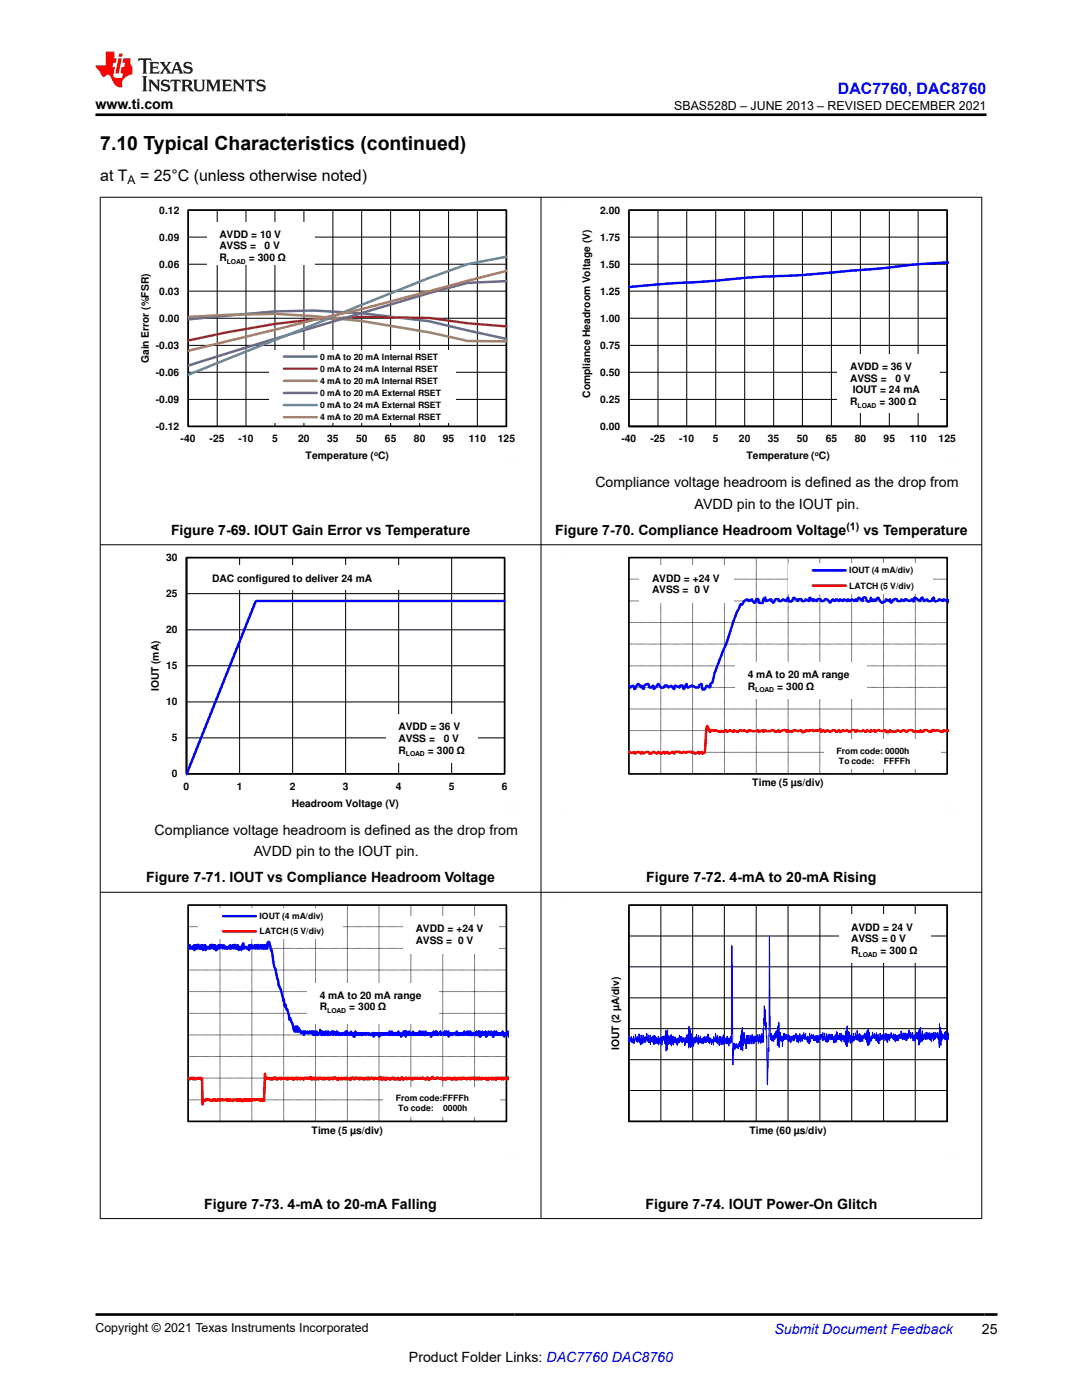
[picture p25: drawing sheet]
<svg xmlns="http://www.w3.org/2000/svg" width="216mm" height="279mm" viewBox="0 0 216 279" stroke-linecap="round" stroke-linejoin="round" font-family="sans-serif">
<defs><g id="words">
<text font-size="3.9" x="20" y="29.9">7.10 Typical Characteristics (continued)</text>
<text font-size="3.2" fill="#00f" x="167.2" y="18.7">DAC7760, DAC8760</text>
<g font-size="3.2">
<text x="20" y="36.1">at T</text>
<text x="27.9" y="36.1">= 25°C (unless otherwise noted)</text>
</g>
<g font-size="2.8">
<text x="19" y="21.8">www.ti.com</text>
<text x="118.8" y="97.3">Compliance voltage headroom is defined as the drop from</text>
<text x="138.6" y="101.5">AVDD pin to the IOUT pin.</text>
<text x="34.1" y="106.7">Figure 7-69. IOUT Gain Error vs Temperature</text>
<text x="110.8" y="106.7">Figure 7-70. Compliance Headroom Voltage</text>
<text x="172.3" y="106.7">vs Temperature</text>
<text x="30.9" y="166.6">Compliance voltage headroom is defined as the drop from</text>
<text x="50.7" y="170.8">AVDD pin to the IOUT pin.</text>
<text x="29.2" y="176.1">Figure 7-71. IOUT vs Compliance Headroom Voltage</text>
<text x="128.9" y="176.1">Figure 7-72. 4-mA to 20-mA Rising</text>
<text x="40.8" y="241.2">Figure 7-73. 4-mA to 20-mA Falling</text>
<text x="128.8" y="241.2">Figure 7-74. IOUT Power-On Glitch</text>
<text x="195.9" y="266.1">25</text>
<text x="81.6" y="271.7">Product Folder Links: DAC7760 DAC8760</text>
</g>
<text font-size="2.8" fill="#00f" x="154.5" y="266.2">Submit Document Feedback</text>
<g font-size="2.5">
<text x="134.5" y="21.9">SBAS528D – JUNE 2013 – REVISED DECEMBER 2021</text>
<text x="19" y="265.9">Copyright © 2021 Texas Instruments Incorporated</text>
</g>
<text font-size="2.4" x="25.5" y="36.7">A</text>
<g font-size="2.1">
<text x="31.8" y="42.6">0.12</text>
<text x="43.8" y="47.4">AVDD = 10 V</text>
<text x="119.7" y="42.6">2.00</text>
<text x="31.8" y="53.4">0.06</text>
<text x="31.8" y="48">0.09</text>
<text x="43.8" y="49.8">AVSS =</text>
<text x="43.8" y="52.2">R</text>
<text x="49.7" y="52.2">= 300</text>
<text x="52.8" y="49.8">0 V</text>
<text x="55.4" y="52.2">ü</text>
<text x="119.7" y="53.4">1.50</text>
<text x="119.7" y="48">1.75</text>
<text x="31.8" y="58.8">0.03</text>
<text x="119.7" y="58.8">1.25</text>
<text x="31.8" y="64.2">0.00</text>
<text x="119.7" y="64.2">1.00</text>
<text x="31.1" y="69.6">-0.03</text>
<text x="119.7" y="69.6">0.75</text>
<text x="29.7" y="72.5" transform="rotate(-90 29.7 72.5)">Gain Error (%FSR)</text>
<text x="31.1" y="75">-0.06</text>
<text x="119.7" y="75">0.50</text>
<text x="169.6" y="73.8">AVDD = 36 V</text>
<text x="169.6" y="76.1">AVSS =</text>
<text x="178.7" y="76.1">0 V</text>
<text x="31.1" y="80.4">-0.09</text>
<text x="117.7" y="79.4" transform="rotate(-90 117.7 79.4)">Compliance Headroom Voltage (V)</text>
<text x="119.7" y="80.4">0.25</text>
<text x="169.6" y="80.9">R</text>
<text x="170.2" y="78.5">IOUT = 24 mA</text>
<text x="175.5" y="80.9">= 300 ü</text>
<text x="31.1" y="85.8">-0.12</text>
<text x="36" y="88.3">-40</text>
<text x="41.8" y="88.3">-25</text>
<text x="47.6" y="88.3">-10</text>
<text x="54.3" y="88.3">5</text>
<text x="59.5" y="88.3">20</text>
<text x="65.3" y="88.3">35</text>
<text x="71" y="88.3">50</text>
<text x="76.8" y="88.3">65</text>
<text x="82.6" y="88.3">80</text>
<text x="88.4" y="88.3">95</text>
<text x="93.6" y="88.3">110</text>
<text x="99.3" y="88.3">125</text>
<text x="119.7" y="85.8">0.00</text>
<text x="124" y="88.3">-40</text>
<text x="129.8" y="88.3">-25</text>
<text x="135.5" y="88.3">-10</text>
<text x="142.3" y="88.3">5</text>
<text x="147.4" y="88.3">20</text>
<text x="153.2" y="88.3">35</text>
<text x="159" y="88.3">50</text>
<text x="164.8" y="88.3">65</text>
<text x="170.5" y="88.3">80</text>
<text x="176.3" y="88.3">95</text>
<text x="181.5" y="88.3">110</text>
<text x="187.3" y="88.3">125</text>
<text x="61" y="91.7">Temperature ( C)</text>
<text x="148.9" y="91.7">Temperature ( C)</text>
<text x="168.9" y="105.8">(1)</text>
<text x="33.2" y="112">30</text>
<text x="33.2" y="119.2">25</text>
<text x="42.3" y="116.1">DAC configured to deliver 24 mA</text>
<text x="130.1" y="116.1">AVDD = +24 V</text>
<text x="130.1" y="118.4">AVSS = 0 V</text>
<text x="33.2" y="126.4">20</text>
<text x="31.7" y="137.9" transform="rotate(-90 31.7 137.9)">IOUT (mA)</text>
<text x="33.2" y="133.6">15</text>
<text x="149.2" y="135.3">4 mA to 20 mA range</text>
<text x="149.2" y="137.7">R</text>
<text x="155.1" y="137.7">= 300 ü</text>
<text x="33.2" y="140.8">10</text>
<text x="34.3" y="148">5</text>
<text x="79.5" y="145.7">AVDD = 36 V</text>
<text x="79.5" y="148">AVSS =</text>
<text x="88.5" y="148">0 V</text>
<text x="34.3" y="155.2">0</text>
<text x="79.5" y="150.4">R</text>
<text x="85.4" y="150.4">= 300</text>
<text x="91.2" y="150.4">ü</text>
<text x="36.6" y="157.6">0</text>
<text x="47.2" y="157.6">1</text>
<text x="57.8" y="157.6">2</text>
<text x="58.3" y="161">Headroom Voltage (V)</text>
<text x="68.4" y="157.6">3</text>
<text x="79" y="157.6">4</text>
<text x="89.6" y="157.6">5</text>
<text x="100.1" y="157.6">6</text>
<text x="150.1" y="156.9">Time (5 µs/div)</text>
<text x="169.9" y="185.7">AVDD = 24 V</text>
<text x="83" y="186.1">AVDD = +24 V</text>
<text x="83" y="188.4">AVSS = 0 V</text>
<text x="169.9" y="188.1">AVSS = 0 V</text>
<text x="169.9" y="190.5">R</text>
<text x="175.7" y="190.5">= 300 ü</text>
<text x="63.8" y="199.3">4 mA to 20 mA range</text>
<text x="63.8" y="201.7">R</text>
<text x="69.7" y="201.7">= 300 ü</text>
<text x="123.5" y="209.6" transform="rotate(-90 123.5 209.6)">IOUT (2 µA/div)</text>
<text x="62.2" y="226.3">Time (5 µs/div)</text>
<text x="149.5" y="226.3">Time (60 µs/div)</text>
</g>
<g font-size="1.7">
<text x="63.9" y="71.8">0 mA to 20 mA Internal RSET</text>
<text x="63.9" y="74.2">0 mA to 24 mA Internal RSET</text>
<text x="63.9" y="76.6">4 mA to 20 mA Internal RSET</text>
<text x="63.9" y="79">0 mA to 20 mA External RSET</text>
<text x="63.9" y="81.4">0 mA to 24 mA External RSET</text>
<text x="63.9" y="83.9">4 mA to 20 mA External RSET</text>
<text x="169.4" y="114.4">IOUT (4 mA/div)</text>
<text x="169.4" y="117.5">LATCH (5 V/div)</text>
<text x="166.9" y="150.4">From code: 0000h</text>
<text x="167.4" y="152.4">To code:</text>
<text x="176.4" y="152.4">FFFFh</text>
<text x="51.8" y="183.4">IOUT (4 mA/div)</text>
<text x="51.8" y="186.5">LATCH (5 V/div)</text>
<text x="79" y="219.8">From code:FFFFh</text>
<text x="79.4" y="221.7">To code:</text>
<text x="88.4" y="221.7">0000h</text>
</g>
<g font-size="1.4">
<text x="45.3" y="52.7">LOAD</text>
<text x="171.1" y="81.4">LOAD</text>
<text x="74.6" y="91">o</text>
<text x="162.6" y="91">o</text>
<text x="150.7" y="138.2">LOAD</text>
<text x="81" y="150.9">LOAD</text>
<text x="171.3" y="190.9">LOAD</text>
<text x="65.3" y="202.2">LOAD</text>
</g>
</g></defs>
<g fill="none" stroke="#000" stroke-width=".2">
<path d="M37.6 41.9h63.4v43.2h-63.4zM37.6 58.1h63.4M37.6 52.7h63.4M37.6 47.3h63.4M43.3 41.9v43.2M49.1 41.9v43.2M54.9 41.9v43.2M60.6 41.9v43.2M66.4 41.9v43.2M72.2 41.9v43.2M77.9 41.9v43.2M83.7 41.9v43.2"/>
<path d="M89.5 41.9v43.2M95.2 41.9v43.2M37.6 79.7h63.4M37.6 74.3h63.4M37.6 68.9h63.4M37.6 63.5h63.4"/>
</g>
<path d="M37.5 41.9h63.6v43.2h-63.6z" fill="none" stroke="#000" stroke-width=".33"/>
<path d="M37.5 63.7l17.4-1.6 7.7-.1 9.6 .5 13.4 1.6 15.5 3.5" fill="none" stroke="#406ea5" stroke-width=".49"/>
<path d="M101.1 65.1l-7.8-.6-7.7-1-13.4-.3a161 161 0 0 0-34.7 4.8" fill="none" stroke="#a7423f" stroke-width=".49"/>
<path d="M37.5 63.2l7.7-.4 9.7-.2a188.7 188.7 0 0 1 38.4 5.4l7.8 .1" fill="none" stroke="#85a349" stroke-width=".49"/>
<path d="M101.1 56.1l-7.8 .3-7.7 2.1-13.4 4-17.3 5.1-17.4 5.4" fill="none" stroke="#6d538c" stroke-width=".49"/>
<path d="M101.1 51.2l-7.8 1.5-7.7 2.8-48.1 19.3" fill="none" stroke="#3c95ad" stroke-width=".49"/>
<path d="M101.1 54.1l-28.9 7.6-9.6 2.2-25.1 6.1" fill="none" stroke="#da8037" stroke-width=".49"/>
<path d="M53.6 69.9h37.3v14.6h-37.3z" fill-rule="evenodd" fill="#fff"/>
<path d="M56.6 71.2h6.6" fill="none" stroke="#406ea5" stroke-width=".49"/>
<path d="M56.6 73.6h6.6" fill="none" stroke="#a7423f" stroke-width=".49"/>
<path d="M56.6 76h6.6" fill="none" stroke="#85a349" stroke-width=".49"/>
<path d="M56.6 78.4h6.6" fill="none" stroke="#6d538c" stroke-width=".49"/>
<path d="M56.6 80.8h6.6" fill="none" stroke="#3c95ad" stroke-width=".49"/>
<path d="M56.6 83.3h6.6" fill="none" stroke="#da8037" stroke-width=".49"/>
<path d="M24 40.9h80v52.3h-80z" fill="none" stroke="#fefefe" stroke-width=".2" stroke-dasharray=".4 .1" stroke-linecap="butt"/>
<path d="M41.3 44.3h21.5v8.5h-21.5z" fill-rule="evenodd" fill="#fff"/>
<g fill="none" stroke="#000" stroke-width=".2">
<path d="M125.5 41.9h63.5v43.2h-63.5zM125.5 58.1h63.5M125.5 52.7h63.5M125.5 47.3h63.5M131.3 41.9v43.2M137 41.9v43.2M142.8 41.9v43.2M148.6 41.9v43.2M154.4 41.9v43.2M160.1 41.9v43.2M165.9 41.9v43.2M171.7 41.9v43.2"/>
<path d="M177.5 41.9v43.2M183.2 41.9v43.2M125.5 79.7h63.5M125.5 74.3h63.5M125.5 68.9h63.5M125.5 63.5h63.5"/>
</g>
<path d="M125.5 41.9h63.5v43.2h-63.5zM125.5 85.1h63.5" fill="none" stroke="#000" stroke-width=".33"/>
<path d="M189.4 52.4a198.2 198.2 0 0 0-16 1.4l-3.6 .2a241.6 241.6 0 0 1-20.3 1.4l-8.6 .8-7.7 .4-7.8 .7" fill="none" stroke="#00f" stroke-width=".49"/>
<path d="M111.9 40.9h80v52.3h-80z" fill="none" stroke="#fefefe" stroke-width=".2" stroke-dasharray=".4 .1" stroke-linecap="butt"/>
<path d="M167.2 70.6h20.4v11.8h-20.4z" fill-rule="evenodd" fill="#fff"/>
<path d="M37.2 111.3h63.5v43.1h-63.5zM37.2 118.5h63.5M47.8 111.3v43.1M58.4 111.3v43.1M69 111.3v43.1M79.5 111.3v43.1M90.1 111.3v43.1M37.2 132.9h63.5M37.2 125.7h63.5M37.2 147.3h63.5M37.2 140.1h63.5" fill="none" stroke="#000" stroke-width=".2"/>
<path d="M37.2 111.3h63.5v43.2h-63.5zM37.2 111.3v43.2" fill="none" stroke="#000" stroke-width=".33"/>
<path d="M100.7 119.9h-48.5a1.2 1.2 0 0 0-1.6 1.1l-13.4 33.5" fill="none" stroke="#00f" stroke-width=".49"/>
<path d="M24 110.2h80v52.4h-80z" fill="none" stroke="#fefefe" stroke-width=".2" stroke-dasharray=".4 .1" stroke-linecap="butt"/>
<g fill="#fff">
<path d="M77.1 142.5h18.2v9.8h-18.2z" fill-rule="evenodd"/>
<path d="M39.9 112.9h47.6v4.9h-47.6z" fill-rule="evenodd"/>
</g>
<g fill="none" stroke="#000" stroke-width=".2">
<path d="M125.5 119.9h63.5M125.5 115.6h63.5M131.8 111.3v43.2M138.2 111.3v43.2M144.6 111.3v43.2M150.9 111.3v43.2M157.3 111.3v43.2M163.6 111.3v43.2M169.9 111.3v43.2M176.3 111.3v43.2M182.6 111.3v43.2M125.5 137.2h63.5"/>
<path d="M125.5 132.9h63.5M125.5 128.5h63.5M125.5 124.2h63.5M125.5 150.1h63.5M125.5 145.8h63.5M125.5 141.5h63.5M189 154.4h-63.5v-43.1h63.5v43.2"/>
</g>
<path d="M125.5 111.3h63.5v43.2h-63.5z" fill="none" stroke="#000" stroke-width=".33"/>
<path d="M189.4 120.1l-.4-.5-.1 .4-.7-.4-.1 .4-.6-.4-.9 .4h-.1l-.2-.7-.4 .4a.54 .54 0 0 1-.5 .3 .54 .54 0 0 1-.5-.4l-.5 .4-.3-.7-.3 .2-.2 .5-1.1-.7-.1 .7h-.1l-.3-.4-.6 .4-.7-.4-.3 .4-.5-.4a.45 .45 0 0 1-.5 .4 .45 .45 0 0 1-.4-.4 .7 .7 0 0 0-1 .5l-.2 .2-.2-.7-.1 .4-.7-.4-.1 .4-.8 .3-.7-1-.5 .7-.2-.4-.5 .4-.2-.7-.1 .4a.42 .42 0 0 1-.4 .4 .42 .42 0 0 1-.4-.3l-.1-.5-.2-.1-.3 .1-.2 .7-.7-.7-.4 .7-.3-.4-.2 .4-.5-.4-.4 .4-.4-.4-.1 .4-.7-.4-.2 .4-.5-.4-.3 .4-.5-.4-.4 .4-.3-.4-.7 .7a.69 .69 0 0 0-.5-.7 .69 .69 0 0 0-.8 .4h-.3a.45 .45 0 0 0-.5-.4 .45 .45 0 0 0-.4 .4l-.7-.4-.1 .4-.6-.7-.1 .7-.7-.4-.1 .1a.4 .4 0 0 1-.4 .3 .4 .4 0 0 1-.4-.4h-.6l-.1 .4-.8-.7-.2 .4a.44 .44 0 0 1-.5 .3 .44 .44 0 0 1-.4-.3v-.4l-.4 .7-.4-.3a.42 .42 0 0 0-.6 .3h-.4l-.1-.4h-.2a.54 .54 0 0 0-.7 .5l-.3 .2-.3-.6h-.3a.59 .59 0 0 1-.9 .1v-.5l-.4 .3-.1 .7a.57 .57 0 0 1-.7 0 .57 .57 0 0 1-.2-.7h-.4l-.2 .7-.5-.3-.2-.4-.6 .4-.3-.4-.2 .1-.4 .3-.4 .6h-.4l-1.3 3.2-1.4 4.5-.8 1.7-1.6 4.3-.2 1a1.15 1.15 0 0 1-.6 1.2l-.1 .7-.7-.4-.5 .8-.4-.1-.1-1-.5 .3-.1 .4h-.4l-.9-.4-.9 .4-.2-.7-.6 1-.2-.7h-.2h-.3l-.1 .4-.9-.4-.2 .7-.6-.7-.5 .4-.1-.1a.4 .4 0 0 0-.4-.3 .4 .4 0 0 0-.4 .4 .7 .7 0 0 1-1-.5l-.2-.2-.8 1-.1-.7-.7 .4-.4-.7h-.2a.79 .79 0 0 0-.7 1l-.3-.7-.2 .4-.6-.7-.6 1-.3-.6-.1-.1-.5 .4-.4-.4" fill="none" stroke="#00f" stroke-width=".49"/>
<path d="M189.4 145.8l-.4-.1-.1 .2-.7-.2-.1 .4h-.2a1.84 1.84 0 0 0-1.5-.3l-.2-.1h-.2l-.2 .4-.4-.1a.87 .87 0 0 0-1.3 .1l-.4-.4-.1 .4-1.1-.2-.1 .2a.93 .93 0 0 0-1.5 0 .64 .64 0 0 0-1.2 0l-.7-.3a1.01 1.01 0 0 1-1.4-.1 .45 .45 0 0 1-.5 .4 .45 .45 0 0 1-.4-.4l-.8 .2-.6-.2-.6 .4-.2-.4-.5 .2-.2-.2-.2 .4-.6-.4-.2 .4-.5-.4-.4 .2-.9-.2-.3 .4a.61 .61 0 0 0-.5-.4 .61 .61 0 0 0-.6 .4l-.5-.4-.7 .2-.2-.2-.5 .4-.3-.4-.5 .4a.71 .71 0 0 0-.6-.4 .71 .71 0 0 0-.7 .4 .56 .56 0 0 0-.5-.4 .56 .56 0 0 0-.5 .4l-.4-.4-.3 .4-.2-.5-.6 .3-.1-.2-.7 .2-.3-.2h-.4l-.1 .2-.8-.1a.4 .4 0 0 1-.4 .3 .4 .4 0 0 1-.4-.4 1.68 1.68 0 0 1-1.5 0 .66 .66 0 0 1-1.1 0l-.3 .4-.1-.4h-.2h-.4l-.8 .4-.1-.4-.7 .4-.6-.4a1.27 1.27 0 0 1-1.4 0l-.4 .4-.1-.4-.8 .4-.1-.4-.4 .2h-.7a.68 .68 0 0 0-1.1 .2l-.6-.4-.4 .2-.4-.2-.6 .4-.6-.4-.2 .4-.7-.4-.5 .4-.3-.4-.5 .4-.2-.2-.7 .2-.5-.3-.2-.1-.2 .2-.5-.2h-.2l-.1 .4-.6-1.2-.2 .6-.3 4.5-.1 .3-.4 .1-.1-.4-.5 .4-.1-.4-.7 .4-.5-.4-.2 .2v-.2h-.8a.47 .47 0 0 1-.8 0l-.6 .2-.2-.2h-.9l-.2 .4-.3-.4a.55 .55 0 0 1-.5 .4 .55 .55 0 0 1-.6-.4l-.5 .4-.1-.4-.6 .4-.5-.4-.3 .4-.6-.4a.89 .89 0 0 1-1 .3l-.2-.3-.2 .1-.7 .3-.3-.4-.2 .4-.1-.1a.65 .65 0 0 0-1.1 .1l-.2-.4-.4 .2-.7-.1" fill="none" stroke="#f00" stroke-width=".49"/>
<path d="M157.3 112.3h28.8v6.1h-28.8z" fill-rule="evenodd" fill="#fff"/>
<path d="M162.2 113.8h6.5" fill="none" stroke="#00f" stroke-width=".49"/>
<path d="M162.2 116.9h6.5" fill="none" stroke="#f00" stroke-width=".49"/>
<path d="M111.9 110.2h80v52.4h-80z" fill="none" stroke="#fefefe" stroke-width=".2" stroke-dasharray=".4 .1" stroke-linecap="butt"/>
<g fill="#fff">
<path d="M146.8 132.2h26.1v7.2h-26.1z" fill-rule="evenodd"/>
<path d="M164.5 147.6h23.2v5.9h-23.2z" fill-rule="evenodd"/>
<path d="M127.6 112.9h18.8v7.4h-18.8z" fill-rule="evenodd"/>
</g>
<g fill="none" stroke="#000" stroke-width=".2">
<path d="M37.5 197.9h63.6M37.5 193.6h63.6M37.5 189.3h63.6M37.5 184.9h63.6M43.9 180.6v43.2M50.2 180.6v43.2M56.6 180.6v43.2M63 180.6v43.2M69.3 180.6v43.2M75.6 180.6v43.2M82 180.6v43.2M88.3 180.6v43.2"/>
<path d="M94.7 180.6v43.2M37.5 219.5h63.6M37.5 215.2h63.6M37.5 210.8h63.6M37.5 206.5h63.6M37.5 202.2h63.6M101 223.8h-63.4v-43.1l63.5-.1v43.2"/>
</g>
<path d="M37.5 180.6h63.5v43.2h-63.5z" fill="none" stroke="#000" stroke-width=".33"/>
<path d="M37.5 188.9l.2 .4 .1-.7 .1 .7 .3-.3 .2 .3 .3-.7 .1 1 .3-1 .1 .7h.1l.1-.7 .1-.1 .2 .1 .1 .7 .1 .1 .2-.1v-.7l.2 .7 .1-.7 .1 1 .4-1 .1 1 .3-.6 .2 .3 .1-.3 .2 .3 .1-.7 .1 .7 .1-.7 .1-.1 .2 .1 .2 .7 .1-.7 .1 .7 .2-.7 .1 1 .3-.3 .2-.7 .2 .7 .1-.7 .2 .4v-.4l.1 .1 .2 .6 .2-.7 .3 .7 .1-.3 .2 .3 .1-.3 .1 .3 .2-.3 .3 .3v-.7l.2 .7 .4-.7 .1 .7 .3-.7 .4 .8 .1-.1v-.7l.2 1 .1-.6 .1 .3 .2-.3 .1 .6 .1-.6 .3-.7 .1 1 .4-.3 .2 .3 .1-.3 .2 .3 .1-.3 .1 .6v-1l.3 .7 .1-.7 .3 .7 .3-.3 .1-.4 .1 .7 .1-.7 .3 .7 .2-.7 .1 .7 .4-.3v-.4l.2 .7 .1-.7 .2 .7 .1-.7 .1 .7 .2-.7 .1 .7 .2-.7 .1 .7 .1-1 .2-.3 .2 .6a12.9 12.9 0 0 1 .9 4.1l.8 3a2.34 2.34 0 0 0 .5 1.7l.6 2.4v-.4l.2 1.4 .1-.3 .7 2 .1 1 .2-.3 .5 1.3a1.67 1.67 0 0 0 .6 1.4v-1l.3 1v-1l.2 1 .1-.7 .5 1 .1-.3 .2 .3 .1-.3 .1 .6 .2-.6 .3 .3 .2-.3 .2 .3 .3-.3 .2 .3 .2-.4 .4 .7v-.6l.2 .6v-.6l.2 .6 .2-.6 .2 .6 .2-.3h.2l.1-.7 .3 1 .2-.6 .1 .6 .4-.6 .1 .6 .3-.6 .1 .6 .1-.6 .3 .7 .4-.7 .3 .6v-.6l.4 .3 .1 .3 .2-.6 .3 .3v.3l.2-.3 .1 .3 .4-.3 .1 .3 .3-.3 .2 .3 .2-.6 .1 .6 .1-.6 .4 .6 .2-.3 .2 .3v-.6l.3 .6 .2-.3 .2 .7 .2-1 .2 .6 .2-.3 .2 .3 .3-.3v.3l.3-.3 .1 .4 .2-.4 .2 .3 .3-.3 .1 .3 .5-.3h.1v.3l.1-.3 .4 .4 .3-.5 .1 .1v.7l.4-.7 .1 .3 .2-.3 .2 .3 .1-.3 .2 .7 .1-.7 .2 .3 .1-.3 .2 .3 .1-.3 .2 .3 .1-.3h.3l.1 .3 .3-.3 .2 .3 .2-.6 .2 .6 .2-.6 .2 .6 .1-.3 .3 .3 .1-.3 .2 .3 .3-.3v.3l.1-.6 .1 .6 .3-.3 .1 .7 .3-.7 .1 .3 .3-.7 .1 .1 .1 1 .2-1 .3 .6 .3-.6 .2 .6 .2-.3 .1 .4 .2-.7 .3 .6 .1-.3 .2 .3 .1-.3 .2 .3 .1-.3 .1 .3 .2-.6 .2 .6v-.6l.3 .3 .1 .3 .1-.6 .3 .7 .2-.7 .3 .6v-.3l.2 .3 .1-.3 .3 .3v-.3l.2 .7 .1-.7 .2 .3 .2-.6 .2 .6 .3-.6v.6l.1-.6 .2 .7 .6-.7 .1 .6 .4-.3h.1l.1 .3 .2-.6 .2 .7 .1-.7 .2 .6 .2-.6v1l.3-.7 .2 .3 .1-.3 .2 .3 .1-.3h.3l.3 .3 .2-.6 .1 .6 .1 .1 .2-.4 .3 .3v-.3l.2 .3 .3-.3 .2 .3v-.6l.4 .6 .3-.6v.6l.2-.6 .1 .6 .2-.6 .1 .6 .2 .1 .4-.4 .2 .3h.1l.3-.6 .1 .6 .2 .1 .1-.1 .2-.7 .1 1.1 .3-.4 .2-.6 .2 .6 .2-.3 .1 .3 .1-.6 .1 1 .4-.7v.3l.1-.6 .4 .6 .2-.6 .3 1 .2-1 .3 .6 .1-.6 .2 .6 .3-.3v.3l.3-.3v.3l.3-.3v.3l.2-.6 .4 1v-.7l.2 .3 .2-.3 .2 .3v-.6l.1 .4" fill="none" stroke="#00f" stroke-width=".49"/>
<path d="M101.4 215.1l-.3 .3-.2-.3-.2 .2v-.2l-.2 .3-.3-.4-.1 .4-.3-.3v.2l-.6-.2-.2 .3-.1-.3v.3l-.3-.3-.1 .3-.3-.3-.1 .3-.1-.3-.5 .3-.1-.3v.3l-.2 .1-.4-.3a.42 .42 0 0 1-.6-.1l-.1 .3-.4-.3-.2 .3-.3-.3-.1 .3-.1-.3-.3 .3-.1-.3h-.1l-.2 .2-.4-.2-.1 .3-.2-.3-.2 .2-.1-.2-.2 .3-.5-.3v.2l-.1-.2v.2l-.3-.2-.1 .3-.2-.3-.3 .3v-.3l-.5 .4-.1-.4-.3 .3v-.3l-.4 .3-.2-.1-.1 .1-.2-.3-.3 .2-.2-.2-.2 .3-.1-.3-.1 .3-.2-.2-.3 .3-.1-.1v-.3l-.3 .2-.1-.2-.2 .2-.4-.2-.2 .2-.1-.2-.1 .2-.4-.2-.1 .2-.1-.4-.7 .6-.3-.5-.1 .4-.3-.1-.1 .1-.4-.3-.1 .2-.1-.2-.3 .2v-.2a.35 .35 0 0 1-.6 0l-.2 .2-.1-.2-.2 .2-.1-.2-.3 .3-.1-.3-.1 .3-.5-.3-.1 .2-.2-.2-.1 .3-.3-.3-.5 .3-.1-.3-.1 .3-.1-.4-.5 .5-.3-.4-.3 .3-.1-.1-.2 .1v-.3l-.3 .3-.2-.4-.4 .4-.1-.1-.2 .1-.3-.3-.3 .4v-.4l-.3 .3-.2-.4-.3 .5-.3-.6h-.1l-.1 .5-.2-.3a.36 .36 0 0 1-.6 0l-.4 .3v-.3l-.3 .2-.1-.2-.4 .3-.2-.3h-.2v.3l-.3-.3-.3 .3-.1-.3-.2 .3-.3-.3v.2l-.3-.2v.3l-.3-.3-.3 .2-.2-.2-.3 .3-.3-.3-.4 .3v-.3l-.1 .3-.2-.1-.1 .1-.5-.3-.1 .3-.3-.3-.4 .3-.1-.3v.2l-.4 .1-.3-.3v.3l-.2 .1-.3-.4-.1 .2v-.2h-.2h-.2v.3l-.2-.3-.1 .2-.2-.2-.2 .3-.1-.3-.2 .3-.1-.3-.3 .2-.2-.2-.1 .3-.3-.3-.1 .3-.4-.3-.1 .2-.1-.2-.2 .3-.2-.3-.2 .3-.3-.4-.1 .4-.2-.3-.2 .3-.1-.3-.2 .3-.1-.5-.2 .4-.1-.2-.3 .2-.1-.2h-.2v.2l-.3-.2-.2 .4-.2-.4-.2 .2-.3-.2v.3l-.4-.3-.2 .3v-.3h-.2l-.5 .3-.1-.3-.1 .3-.3-.3-.3 .2-.2-.2-.1 .3-.2-.3-.1 .3-.3-.3-.2 .2h-.3l-.1-.2-.3 .3v-.3l-.3 .2-.1-.2-.2 .3-.3-.3-.1 .3-.1-.4-.4 .4-.1-.3-.2 .3-.1-.1-.2 .1-.2-.3-.3 .2-.1-.2-.3 .3-.1-1.1-.3 5.4-.1-.3-.2 .3-.1-.3-.2 .3v-.3l-.4 .2-.1-.2-.2 .2-.3-.2-.2 .2-.1-.2h-.3l-.2 .3-.1-.3-.4 .3v-.3l-.1 .3-.1-.3-.2 .3-.1-.3-.2 .3v-.3l-.2-.1-.4 .5-.2-.1-.1-.3-.3 .3-.1-.3-.1 .3-.2-.3v.3l-.3-.3-.2 .2-.3-.2-.1 .3-.6-.3v.3l-.3-.3-.2 .3-.1-.3-.1 .2-.2-.2-.2 .2-.7-.2-.2 .3-.1-.3-.2 .2-.1-.2-.4 .3-.1-.3-.2 .2-.2-.2-.2 .3-.3-.1-.1 .1-.2-.3-.2 .2-.1-.2-.2 .2-.2-.2-.2 .3-.4-.1-.1 .9-.1-5.2-.2 .1v-.3l-.3 .2-.1-.2-.5 .2-.1 .1-.4-.3-.1 .3-.1-.3-.2 .2-.1-.2-.4 .3-.2-.3-.1 .1" fill="none" stroke="#f00" stroke-width=".49"/>
<path d="M39.6 181.3h28.8v6.1h-28.8z" fill-rule="evenodd" fill="#fff"/>
<path d="M44.5 182.8h6.6" fill="none" stroke="#00f" stroke-width=".49"/>
<path d="M44.5 185.9h6.6" fill="none" stroke="#f00" stroke-width=".49"/>
<path d="M24 179.6h80v52.3h-80z" fill="none" stroke="#fefefe" stroke-width=".2" stroke-dasharray=".4 .1" stroke-linecap="butt"/>
<g fill="#fff">
<path d="M80.5 182.9h19.1v7.5h-19.1z" fill-rule="evenodd"/>
<path d="M76.5 216.9h23.3v6h-23.3z" fill-rule="evenodd"/>
<path d="M61.4 196.2h26.1v8.1h-26.1z" fill-rule="evenodd"/>
</g>
<g fill="none" stroke="#000" stroke-width=".2">
<path d="M125.5 180.7h63.5v43.1h-63.5zM125.5 199.1h63.5M125.5 193h63.5M125.5 186.8h63.5M131.9 180.7v43.1M138.2 180.7v43.1M144.5 180.7v43.1M150.9 180.7v43.1M157.2 180.7v43.1M163.6 180.7v43.1M170 180.7v43.1M176.3 180.7v43.1"/>
<path d="M182.6 180.7v43.1M125.5 217.6h63.5M125.5 211.5h63.5M125.5 205.3h63.5"/>
</g>
<path d="M125.5 180.6h63.5v43.2h-63.5z" fill="none" stroke="#000" stroke-width=".33"/>
<path d="M125.4 207.4l.2 .7v-1.1l.1 .8 .1-.7 .2 .8v-1l.1 1.2 .1-.8 .2 .5v-1l.1 1.4 .2-.8v.4l.1-1.4 .1 1.1 .1-.4 .1 .8 .1-1.1 .1 1.2 .1-1 .1 .8v-1.5l.1 1.8 .1-.8 .2 1.2v-1.9l.1 1.6 .2-1 .1 1v-1.6l.1 1.3 .2-.9v1.1l.1-1.2 .1 1.1 .2-1.1v.6l.1-1.3 .1 1.6 .1-.8 .1 1.1v-1.5l.2 1.4 .1-.4 .1 .9v-1.9l.1 1.2 .2-.7v.6v-.7l.1 1 .1-1.2 .1 1.6 .1-1.8v1.9l.2-1.8 .1 1.5v-1.1l.1 1.1 .1-1.1 .3 1.1v-1.4l.1 1.7 .2-1.2v.7l.1-.6v.7v-1.1l.2 1.3 .1-.9 .1 1.2v-1.8l.1 .9 .1-.9 .2 .8v-.9l.1 1.5 .1-1.1 .1 1.3 .1-2.7v4.1l.1-3.8v3.4l.1-3.6v3.7l.1-4 .1 2.9 .1-1.8 .1 1.7v-1.2l.1 1.2 .1-1.4 .1 1.6 .1-2 .1 2.2v-1.9l.2 1.5v-1.5l.2 1.8v-1.8l.2 1.3 .1-1.2v1.2l.1-.5 .2 .7 .1-1v1.3l.1-1.3 .1 .9 .1-1v.5l.1-.5v.9l.1-1.6 .1 1.4 .1-1 .1 .7v-.7l.2 1.2 .1-.9 .1 .8v-.9l.2 .8v-.6l.1 .6v-.5l.1 1.3v-1.6l.1 1.2 .1-.7v.4l.1-.1v-1.2v.9l.1-1.1 .1 1.6v-.6l.1 .4v-1.5l.1 2.8 .1-4.4v3.9l.1-2v2.2l.1-3.4v3.5l.2-2.7 .1 2.6v-1.6l.1 .3M138 207.3l.2 1.3v-1.5l.1 1.7 .2-1.7 .1 1.1v-1.1l.2 1 .1-1.3v1l.1-1.4 .1 1.7 .1-1 .1 1.3 .1-1.7 .1 1.4 .1-.9 .1 .9 .1-1.4 .1 1.5 .1-.8 .1 .7v-.9l.2 1.1 .1-1.1 .1 .9 .1-1.3 .1 1.1 .1-.7 .1 .9v-1.2l.2 1.1 .1-.8v.5l.1-1.4 .1 1.8v-.3l.1 .3 .1-.4v.6l.1-1.2v.7v-.4v.5l.1-.3 .2 .9v-1.2l.1 .8 .1-.6v.5l.1-.5 .1 1.1v-1.7l.1 1 .1-.7 .1 .7 .1-1.6 .1 1.3 .1-.5 .1 1.2 .1-1.6 .1 1.4 .1-.6 .1 1.2 .1-1.9 .1 1.3 .1-1.2 .1 1.6 .1-1.3 .1 .9 .1-1.2 .1 1.6v-2l.2 1.5 .1-.9 .1 1.2 .1-1.1 .1 .8 .1-.6 .1 1v-1.6l.1 1.3 .1-.9 .1 .2v1.4l.1-1.5 .1 .8 .1-1.2 .1 1.3v-1l.1 .8 .1-19.3 .2 23.8 .2-4.3 .1 .1 .1-.1v1.4v-1.3l.1 1 .1-.7 .1 .5v-.8l.1 .7v-.7l.1 .9 .2-.7v.8l.1-1.1 .1 .7 .1-1 .1 .7 .1-2 .1 2.9v-3.4l.1 3.3 .1-4.5 .1 4.8v-3l.1 1.9 .2-2.5v1.8l.1-.5 .1 .7v-.6l.1 .8v-.9l.1 1.9v-2.6l.1 1.3 .1-1.3 .1 1.6 .1-1.7 .1 1.6 .1-1 .1 1.1 .1-1.7 .1 1.3 .2-.9v1.4l.1-1.9 .1 1.3v.1l.1-.8 .1 1.3v-1.6l.2 1.3v-.6l.1 .5 .1-.7v.6l.1-1.2 .1 1.3 .1-1.1 .1 .6v-1l.1 1.7 .1-1.2 .1 .9 .1-1.4 .1 1.7 .1-1.2 .1 1.1 .1-1.8 .1 1.3 .1-.8v1.3l.3-7.4 .1 3.9v-3.2l.2 4v-1.4l.2 3.1 .1 9.4 .2-7.4 .1 .8 .1-23.1 .3 20.7 .1-1.2 .1 1.4 .1-.7 .1 .8 .1-1.2 .1 1.3 .1-1.2 .1 .8v-1.3l.2 .7v-1.1l.2 1.3 .1-1.5v3l.1-3.8v3.9l.1-3.4v3.4l.1-4.7 .1 5v-3v2l.1-2 .1 1.7v-1.6l.3 1.7 .1-.9v2l.1-2.2 .1 1.1 .1-1.6 .1 1.3 .1-1.3 .1 1.2v-.9l.2 .9v-1l.2 1.1 .1-.8 .1 1 .1-1.2v1.4l.1-1.2 .1 1.1 .1-.9 .1 1.2 .2-1.2v.8l.1-1v.7l.1-.6 .1 1 .1-1.3 .1 1 .2-.7 .1 .3v-.9l.1 1.7 .2-1.3 .1 1.4M180.2 206.2l.1 1.2 .1-.8 .2 .8v-1.3l.1 1.5 .1-.9 .1 1 .1-1.5 .1 1.1 .2-.9v.8l.1-1.7 .1 1.4v-.3l.1 .4v-.7l.1 1v-1.2l.2 1v-.2l.1 .2v-.4l.1 .6v-1.2l.1 1.6 .2-1 .1 .9v-1.1l.2 1.3 .2-1.8 .2 1.3 .1-.9v1.2l.1-1.8 .1 2.8v-3.3l.1 2.9 .2-3.1v2.7l.1-1.3 .2 1.4v-2.2l.2 1.8v-.8l.2 .7v-1.1l.2 .9 .1-.7v1l.1-1.5 .1 1.2 .2-1v1.2l.1-1.3 .2 1.2 .1-.5v.7v-1.4l.1 1.4 .1-1 .2 1.4v-1.7l.1 1.1 .2-1 .1 1.4v-1.7l.1 1.5 .2-1v.9l.1-1.3 .1 .8 .1-.6 .1 .4v-.2v.7l.1-1.1 .1 1.3 .2-1v2.6l.1-4.8v4.5l.2-3.6v3.5l.2-2.7v1.7l.2-1.3 .1 .9 .1-.6 .1 .7 .1-1.2 .1 1.4v-1.7l.2 1.7 .1-1.4v1.7l.1-1.2 .2 .8 .1-1.3v1.3l.1-.9M180.2 206.5v-.4v1.4l-.1-.9-.1 .7-.2-1.5v1.5v-.9l-.1 .6v-.6l-.1 .7-.2-.7v.8v-.7l-.2 1.2-.1-1.1-.1 1.1v-1l-.2 1-.1-1.3-.1 1.5v-1.4l-.2 1.1-.1-1.3v1l-.1-.7-.1 .7-.1-.9-.1 .7-.1-1-.1 1.1-.2-.8v1.3l-.1-1.2-.1 1-.1-1.2-.1 1.8-.1-1.6-.1 1.3-.1-1.6-.1 1.4-.1-1.3-.1 .9-.1-.6v1.2l-.1-1.3-.1 .8-.2-.8v.9l-.1-.6v.4l-.1-.4-.1 .8-.1-1.4v1.4l-.1-.5-.1 1.2-.2-1.8v1.6l-.1-1.5-.1 1-.1-1.5-.1 1.6v-1.1l-.1 .5-.1-.5v.7l-.1-1.2-.1 1-.1-.5-.1 .6-.1-1.2v1.4l-.2-.7-.1 1.2-.1-1v.8l-.1-.7-.1 1.4v-2.4l-.2 2.2v-2.9l-.1 3.4-.2-3.1v2.4l-.1-1.9-.2 1.4-.1-1.3-.2 1.1-.2-.8v1.3l-.2-.6v.5l-.2-1v1.2l-.1-1.4-.1 1.5-.1-1.8-.1 1.5-.2-1.1v.7l-.2-1.7v2l-.1-.9-.1 .6-.1-1.2-.1 1.4v-.6l-.1 .5-.1-.5v.9l-.1-1.6-.1 1.2-.1-.5-.1 1.2-.1-1.8-.1 1.5-.1-1.1v1.5l-.3-2.3-.1 2.1-.1-2.1-.1 2.6-.1-3.8v4.2l-.1-3.2v3.2l-.1-3.2v2.8l-.1-2.4v1.8l-.1-1.1-.1 1.2-.1-1.4-.1 .9v-.8l-.2 .8-.1-1v1.4l-.1-1.6-.1 1.4-.2-1.4v1.2l-.1-1.2-.1 1.2-.2-.9v1l-.2-1.7-.2 2.1-.1-1.6-.1 1.5-.1-1.2-.1 1.4v-1.1l-.1 .8-.1-.8-.1 .4v-.8l-.1 .6v-.8v1l-.1-.8v.8l-.1-.7-.1 .7v-.9v1.1l-.2-1.2v.9l-.2-.9v1.4l-.1-1.1-.1 1.4-.2-1.8-.1 1.6-.2-1.7-.1 1.3v-.6l-.1 .6v-.7l-.1 .8-.1-1.5-.1 1.6-.1-1.1v.3l-.1-.4v.7l-.1-.8v1.1l-.1-.6-.1 .6-.1-.7v.6v-.8l-.1 1.4-.1-.9-.1 1-.2-1.5v1.4l-.1-1v.6l-.3-.9v1v-.7l-.2 .7-.1-1.2-.1 .8v-.6l-.1 .6-.2-.9-.3 1.6-.1-1.8v2.2l-.1-1.4-.1 1.1-.1-1.3-.1 1.1-.1-.8-.1 .4-.1-.4v-.9l-.1 1.2-.1-.8-.1 .8-.1-1.3-.3 1.7-.1-1.2-.1 1.1v-.8l-.2 1.1-.1-1.8v1.4l-.1-.7-.2 1.3-.1-1.5v1.3l-.1-.6" fill="none" stroke="#00f" stroke-width=".2"/>
<path d="M111.9 179.6h80v52.3h-80z" fill="none" stroke="#fefefe" stroke-width=".2" stroke-dasharray=".4 .1" stroke-linecap="butt"/>
<path d="M167.4 182.6h18.3v9.6h-18.3z" fill-rule="evenodd" fill="#fff"/>
<path d="M19.9 39.4h176.1M20 39.3v203.9M107.9 39.3v203.9M195.9 39.3v203.9M19.9 108.7h176.1M19.9 178.1h176.1M19.9 243.2h176.1" fill="none" stroke="#000" stroke-width=".2"/>
<path d="M27.7 11.6l-.2 .6 .5-.2h.6v.1v2.2l-.2 .4h1l-.2-.4v-2.2v-.1h.5l.5 .2-.1-.6zM29.8 12.4l.2 .3v1.6l-.2 .4h1.9l.1-.6a1.08 1.08 0 0 1-1.3 .2v-.7h.6l.4 .2v-.7l-.4 .2h-.6v-.5l.2-.2a1 1 0 0 1 1 .3l-.1-.5zM31.8 12.4l1 1.1-1 1.2h.9l-.2-.2 .4-.8 .5 .8-.2 .2h1.6l-.2-.2 .1-.5h1l.1 .5-.1 .2h.9l-.2-.4-.8-1.9h-.5l-1 2.1-.8-1.1 .9-1h-.8l.2 .2-.5 .6-.3-.6 .1-.2zM35.2 12.8l.4 1h-.8zM36.8 12.5a.65 .65 0 0 0-.2 .7 .65 .65 0 0 0 .6 .5l.7 .1 .1 .3a.79 .79 0 0 1-.7 .4 .79 .79 0 0 1-.7-.5l.1 .7 .2-.1a.93 .93 0 0 0 1.1 0 .93 .93 0 0 0 .4-.9 1.46 1.46 0 0 0-1.2-.6l-.1-.3a1.09 1.09 0 0 1 1.2 .2l-.2-.6-.1 .1-.6-.2zM28.4 15.2l.2 .4v2.2l-.2 .4h1l-.2-.4v-2.2l.2-.4zM29.6 15.9l.2 .4v1.5l-.2 .4h.8l-.3-.4v-1.3l1.7 1.8v-2l.2-.4h-.8l.2 .2 .1 1.1-1.2-1.3zM32.3 16a.65 .65 0 0 0-.2 .8 .65 .65 0 0 0 .7 .4l.6 .2 .1 .2a.79 .79 0 0 1-.7 .4 .79 .79 0 0 1-.7-.5l.1 .7 .2-.1a.93 .93 0 0 0 1.1 .1 .93 .93 0 0 0 .4-1 1.46 1.46 0 0 0-1.2-.5l-.1-.4a1.09 1.09 0 0 1 1.2 .2l-.2-.6-.1 .1-.6-.1zM34.1 15.9l-.1 .6a.63 .63 0 0 1 .7-.3l.1 1.6-.3 .4h1l-.2-.4v-1.6a.66 .66 0 0 1 .8 .3l-.1-.6zM36.2 15.9l.2 .4v1.5l-.2 .4h.9l-.2-.2v-.7h.5l.1 .2a.79 .79 0 0 0 1.2 .6l-1-.9a.61 .61 0 0 0 .6-.6 .61 .61 0 0 0-.5-.7zM36.9 16.2h.2a.47 .47 0 0 1 .5 .1 .47 .47 0 0 1 .1 .5l-.2 .1-.6 .1zM38.5 15.9l.2 .2a2.27 2.27 0 0 0 .4 2 1.04 1.04 0 0 0 1.7-.7v-1.3l.2-.2h-.8l.2 .4v1.1a.6 .6 0 0 1-.6 .6 .6 .6 0 0 1-.6-.6v-1.1l.3-.4zM41.1 15.9l.2 .4v1.5l-.2 .4h.7l-.2-.4v-1.4l.9 1.9 .8-1.9v1.4l-.2 .4h1l-.3-.4v-1.5l.3-.4h-.8l-.7 1.5-.7-1.5zM44.3 15.9l.2 .4v1.5l-.2 .4h1.9l.1-.6a1.09 1.09 0 0 1-1.3 .2v-.7h.6l.4 .2v-.6l-.4 .2h-.6v-.6l.2-.1a1.01 1.01 0 0 1 1 .3l-.1-.6zM46.4 15.9l.3 .4v1.5l-.3 .4h.8l-.2-.4v-1.3l1.6 1.8v-2l.2-.4h-.7l.2 .2v1.1l-1.2-1.3zM49 15.9l-.1 .6a.63 .63 0 0 1 .8-.3v1.6l-.3 .4h1l-.2-.4v-1.6a.66 .66 0 0 1 .8 .3l-.1-.6zM51.4 16a.65 .65 0 0 0-.2 .8 .65 .65 0 0 0 .6 .4l.6 .2 .2 .2a.79 .79 0 0 1-.8 .4 .79 .79 0 0 1-.6-.5l.1 .7 .2-.1a.93 .93 0 0 0 1 .1 .93 .93 0 0 0 .5-1 1.46 1.46 0 0 0-1.3-.5l-.1-.4a1.09 1.09 0 0 1 1.3 .2l-.2-.6-.2 .1-.5-.1z" fill="#231f20"/>
<path d="M21.1 10.3v2.7h-2.1l.1 .4 .9 1a.95 .95 0 0 0 .9 .9 .59 .59 0 0 1 .6-.4 .59 .59 0 0 1 .5 .3l.4 .8a1.59 1.59 0 0 0 2.1 1.4 1.61 1.61 0 0 1 1-2.3l1-.3-.1-1.5a1.59 1.59 0 0 1-.4-1.7h-1.4l-.2 .9h.5l-.1 .9h-.5l-.2 .9v.3l.4 .1-.2 .9h-.6a.73 .73 0 0 1-1.1-.7l.3-1.5h-.5l.2-.9h.5l.2-.9h-.5v-1.3zM23.6 11.6l-.6 3.1h.7l.6-3.1zM23.8 10.7l-.1 .6h.7l.1-.6z" fill="#ed1c24"/>
<path d="M19 22.9h177.8M19 262.3h180" fill="none" stroke="#000" stroke-width=".53"/>
<use href="#words"/>
</svg>
